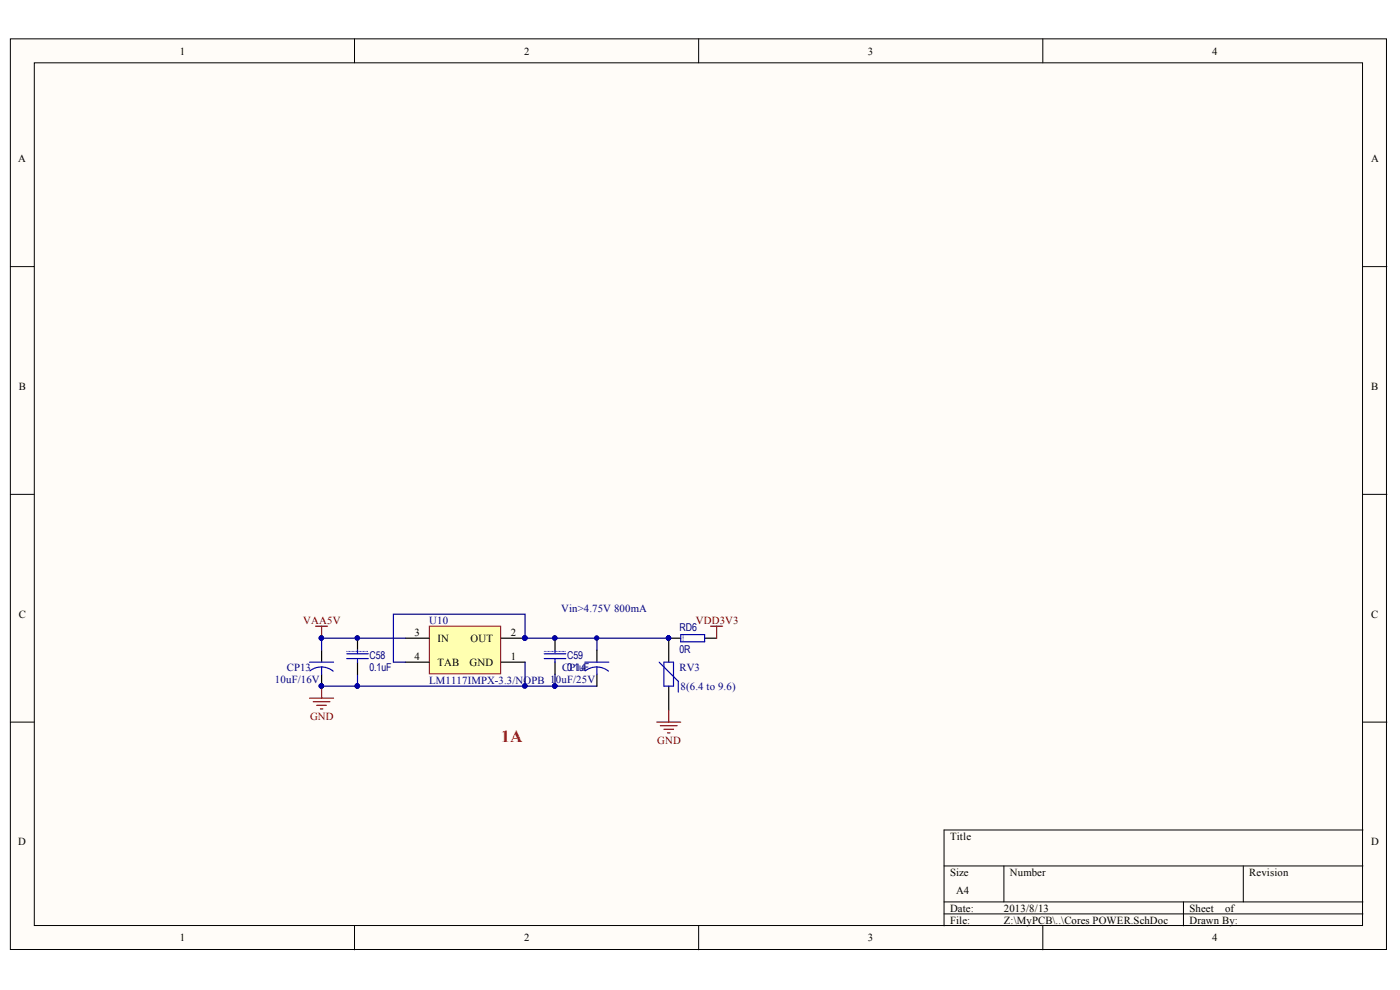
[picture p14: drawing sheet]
<svg xmlns="http://www.w3.org/2000/svg" width="296mm" height="209mm" viewBox="0 0 296 209" stroke-linecap="round" stroke-linejoin="round" font-family="sans-serif">
<defs><g id="words">
<text font-size="3.6" fill="#f00" x="106" y="156.9">1A</text>
<g font-size="2.3">
<text x="38" y="11.5">1</text>
<text x="110.8" y="11.5">2</text>
<text x="183.5" y="11.5">3</text>
<text x="256.3" y="11.5">4</text>
<text x="3.9" y="34.3">A</text>
<text x="289.9" y="34.3">A</text>
<text x="4" y="82.4">B</text>
<text x="289.9" y="82.4">B</text>
<text x="4" y="130.6">C</text>
<text x="289.9" y="130.6">C</text>
<text x="87.6" y="134.4">3</text>
<text x="92.5" y="135.6">IN</text>
<text x="99.5" y="135.6">OUT</text>
<text x="108" y="134.4">2</text>
<text x="87.6" y="139.4">4</text>
<text x="92.5" y="140.7">TAB</text>
<text x="99.2" y="140.7">GND</text>
<text x="108" y="139.4">1</text>
<text x="3.9" y="178.7">D</text>
<text x="200.8" y="177.4">Title</text>
<text x="289.9" y="178.7">D</text>
<text x="200.8" y="185.1">Size</text>
<text x="213.5" y="185.1">Number</text>
<text x="264.1" y="185.1">Revision</text>
<text x="202.1" y="188.8">A4</text>
<text x="200.8" y="192.6">Date:</text>
<text x="200.8" y="195.2">File:</text>
<text x="212.2" y="192.6">2013/8/13</text>
<text x="212.2" y="195.2">Z:\MyPCB\..\Cores POWER.SchDoc</text>
<text x="251.5" y="192.6">Sheet</text>
<text x="251.5" y="195.2">Drawn By:</text>
<text x="259" y="192.6">of</text>
<text x="38" y="198.9">1</text>
<text x="110.8" y="198.9">2</text>
<text x="183.5" y="198.9">3</text>
<text x="256.3" y="198.9">4</text>
</g>
<g font-size="2.3" fill="#800000">
<text x="64.1" y="131.8">VAA5V</text>
<text x="147.1" y="131.8">VDD3V3</text>
<text x="65.5" y="152.1">GND</text>
<text x="138.9" y="157.2">GND</text>
</g>
<g font-size="2.3" fill="#000080">
<text x="90.7" y="131.8">U10</text>
<text x="118.6" y="129.3">Vin&gt;4.75V 800mA</text>
<text x="143.6" y="133.4">RD6</text>
<text x="143.6" y="137.9">0R</text>
<text x="60.7" y="141.7">CP13</text>
<text x="78.1" y="139.2">C58</text>
<text x="78.1" y="141.7">0.1uF</text>
<text x="118.9" y="141.7">CP14</text>
<text x="119.9" y="139.2">C59</text>
<text x="119.9" y="141.7">0.1uF</text>
<text x="143.6" y="141.7">RV3</text>
<text x="58.1" y="144.2">10uF/16V</text>
<text x="90.7" y="144.5">LM1117IMPX-3.3/NOPB 1</text>
<text x="117.5" y="144.2">0uF/25V</text>
<text x="143.9" y="145.7">8(6.4 to 9.6)</text>
</g>
</g></defs>
<g fill="#fffcf8" stroke="#000" stroke-width=".21">
<path d="M2.2 8.2h290.9v192.4h-290.9z"/>
<path d="M7.3 13.3h280.8v182.3h-280.8z"/>
</g>
<g fill="none" stroke="#000" stroke-width=".21">
<path d="M74.9 8.2v5.1M147.7 8.2v5.1M220.5 8.2v5.1M2.2 56.3h5.1M288.2 56.3h5M2.2 104.5h5.1M288.2 104.5h5M2.2 152.6h5.1M288.2 152.6h5M288.2 175.4h-88.6v20.3M74.9 195.7v5M147.7 195.7v5"/>
<path d="M199.6 183h88.6M199.6 190.6h88.6M199.6 193.1h88.6M212.2 183v7.6M220.5 195.7v5M250.2 190.6v5.1M262.9 183v7.6"/>
</g>
<path d="M68 137.4v2.5M143.9 134.9h-2.5v5M149 134.9h2.5M68 142.5v2.5M141.4 145v5.1" fill="none" stroke="#000" stroke-width=".25"/>
<g fill="#000080" stroke="#000080" stroke-width=".21">
<circle cx="141.3" cy="134.8" r=".46"/>
<circle cx="67.9" cy="145" r=".46"/>
<circle cx="67.9" cy="134.8" r=".46"/>
<circle cx="126.1" cy="134.8" r=".46"/>
</g>
<path d="M65.5 139.9h5M139.4 139.9l4 4.1v2.3M140.4 139.9h2v5.1h-2zM143.9 134.1h5.1v1.5h-5.1zM68 140.9l1.5 .4 .9 .5M68 140.9l-1.6 .3-.9 .6M68 140.9v1.6" fill="none" stroke="#00f" stroke-width=".25"/>
<path d="M144.4 134.1v1.5" fill="none" stroke="#00f" stroke-width=".21" stroke-dasharray="0 .3"/>
<g fill="none" stroke="#800000" stroke-width=".25">
<path d="M66.7 132.3h2.6M68 132.3v2.6M150.2 132.3h2.6M151.5 132.3v2.6M65.5 147.5h5M66.2 148.3h3.6M67 149h2M67.7 149.8h.5M68 145v2.5M138.8 152.6h5.1M139.6 153.3h3.6M140.4 154.1h2"/>
<path d="M141.1 154.9h.5M141.4 150.1v2.5"/>
</g>
<path d="M126.2 134.9v2.5" fill="none" stroke="#000080" stroke-width=".25"/>
<path d="M90.8 132.3h15v10.1h-15z" fill="#ffffb0" stroke="#800000" stroke-width=".21"/>
<path d="M75.6 134.9v2.5M75.6 139.9v2.6M85.7 134.9h5.1M85.7 139.9h5.1M105.9 134.9h5.1M105.9 139.9h5.1M117.3 134.9v2.5M117.3 139.9v2.6M126.2 137.4v2.5M126.2 142.5v2.5" fill="none" stroke="#000" stroke-width=".25"/>
<g fill="#000080" stroke="#000080" stroke-width=".21">
<circle cx="110.9" cy="134.8" r=".47"/>
<circle cx="110.9" cy="145" r=".47"/>
<circle cx="117.3" cy="145" r=".46"/>
<circle cx="67.9" cy="145" r=".46"/>
<circle cx="75.5" cy="145" r=".46"/>
<circle cx="141.3" cy="134.8" r=".46"/>
<circle cx="67.9" cy="134.8" r=".46"/>
<circle cx="75.5" cy="134.8" r=".46"/>
<circle cx="117.3" cy="134.8" r=".46"/>
</g>
<path d="M85.7 134.9h-17.7v2.5M111 139.9v5.1h6.3M141.4 134.9h-30.4v-5.1h-27.8v10.1h2.5M68 145h43M75.6 142.5v2.5M117.3 145h8.9M117.3 142.5v2.5" fill="none" stroke="#000080" stroke-width=".25"/>
<path d="M73.3 139.2h4.6M73.3 138.2h4.6M75.6 137.4v.8M75.6 139.2v.7M115.1 139.2h4.5M115.1 138.2h4.5M117.3 137.4v.8M117.3 139.2v.7M123.7 139.9h5M126.2 140.9l1 .2 1.4 .7M126.2 140.9l-1.6 .3-.9 .6M126.2 140.9v1.6" fill="none" stroke="#00f" stroke-width=".25"/>
<path d="M73.3 137.6h4.6M115.1 137.6h4.5" fill="none" stroke="#00f" stroke-width=".21" stroke-dasharray="0 .3"/>
<use href="#words"/>
</svg>
